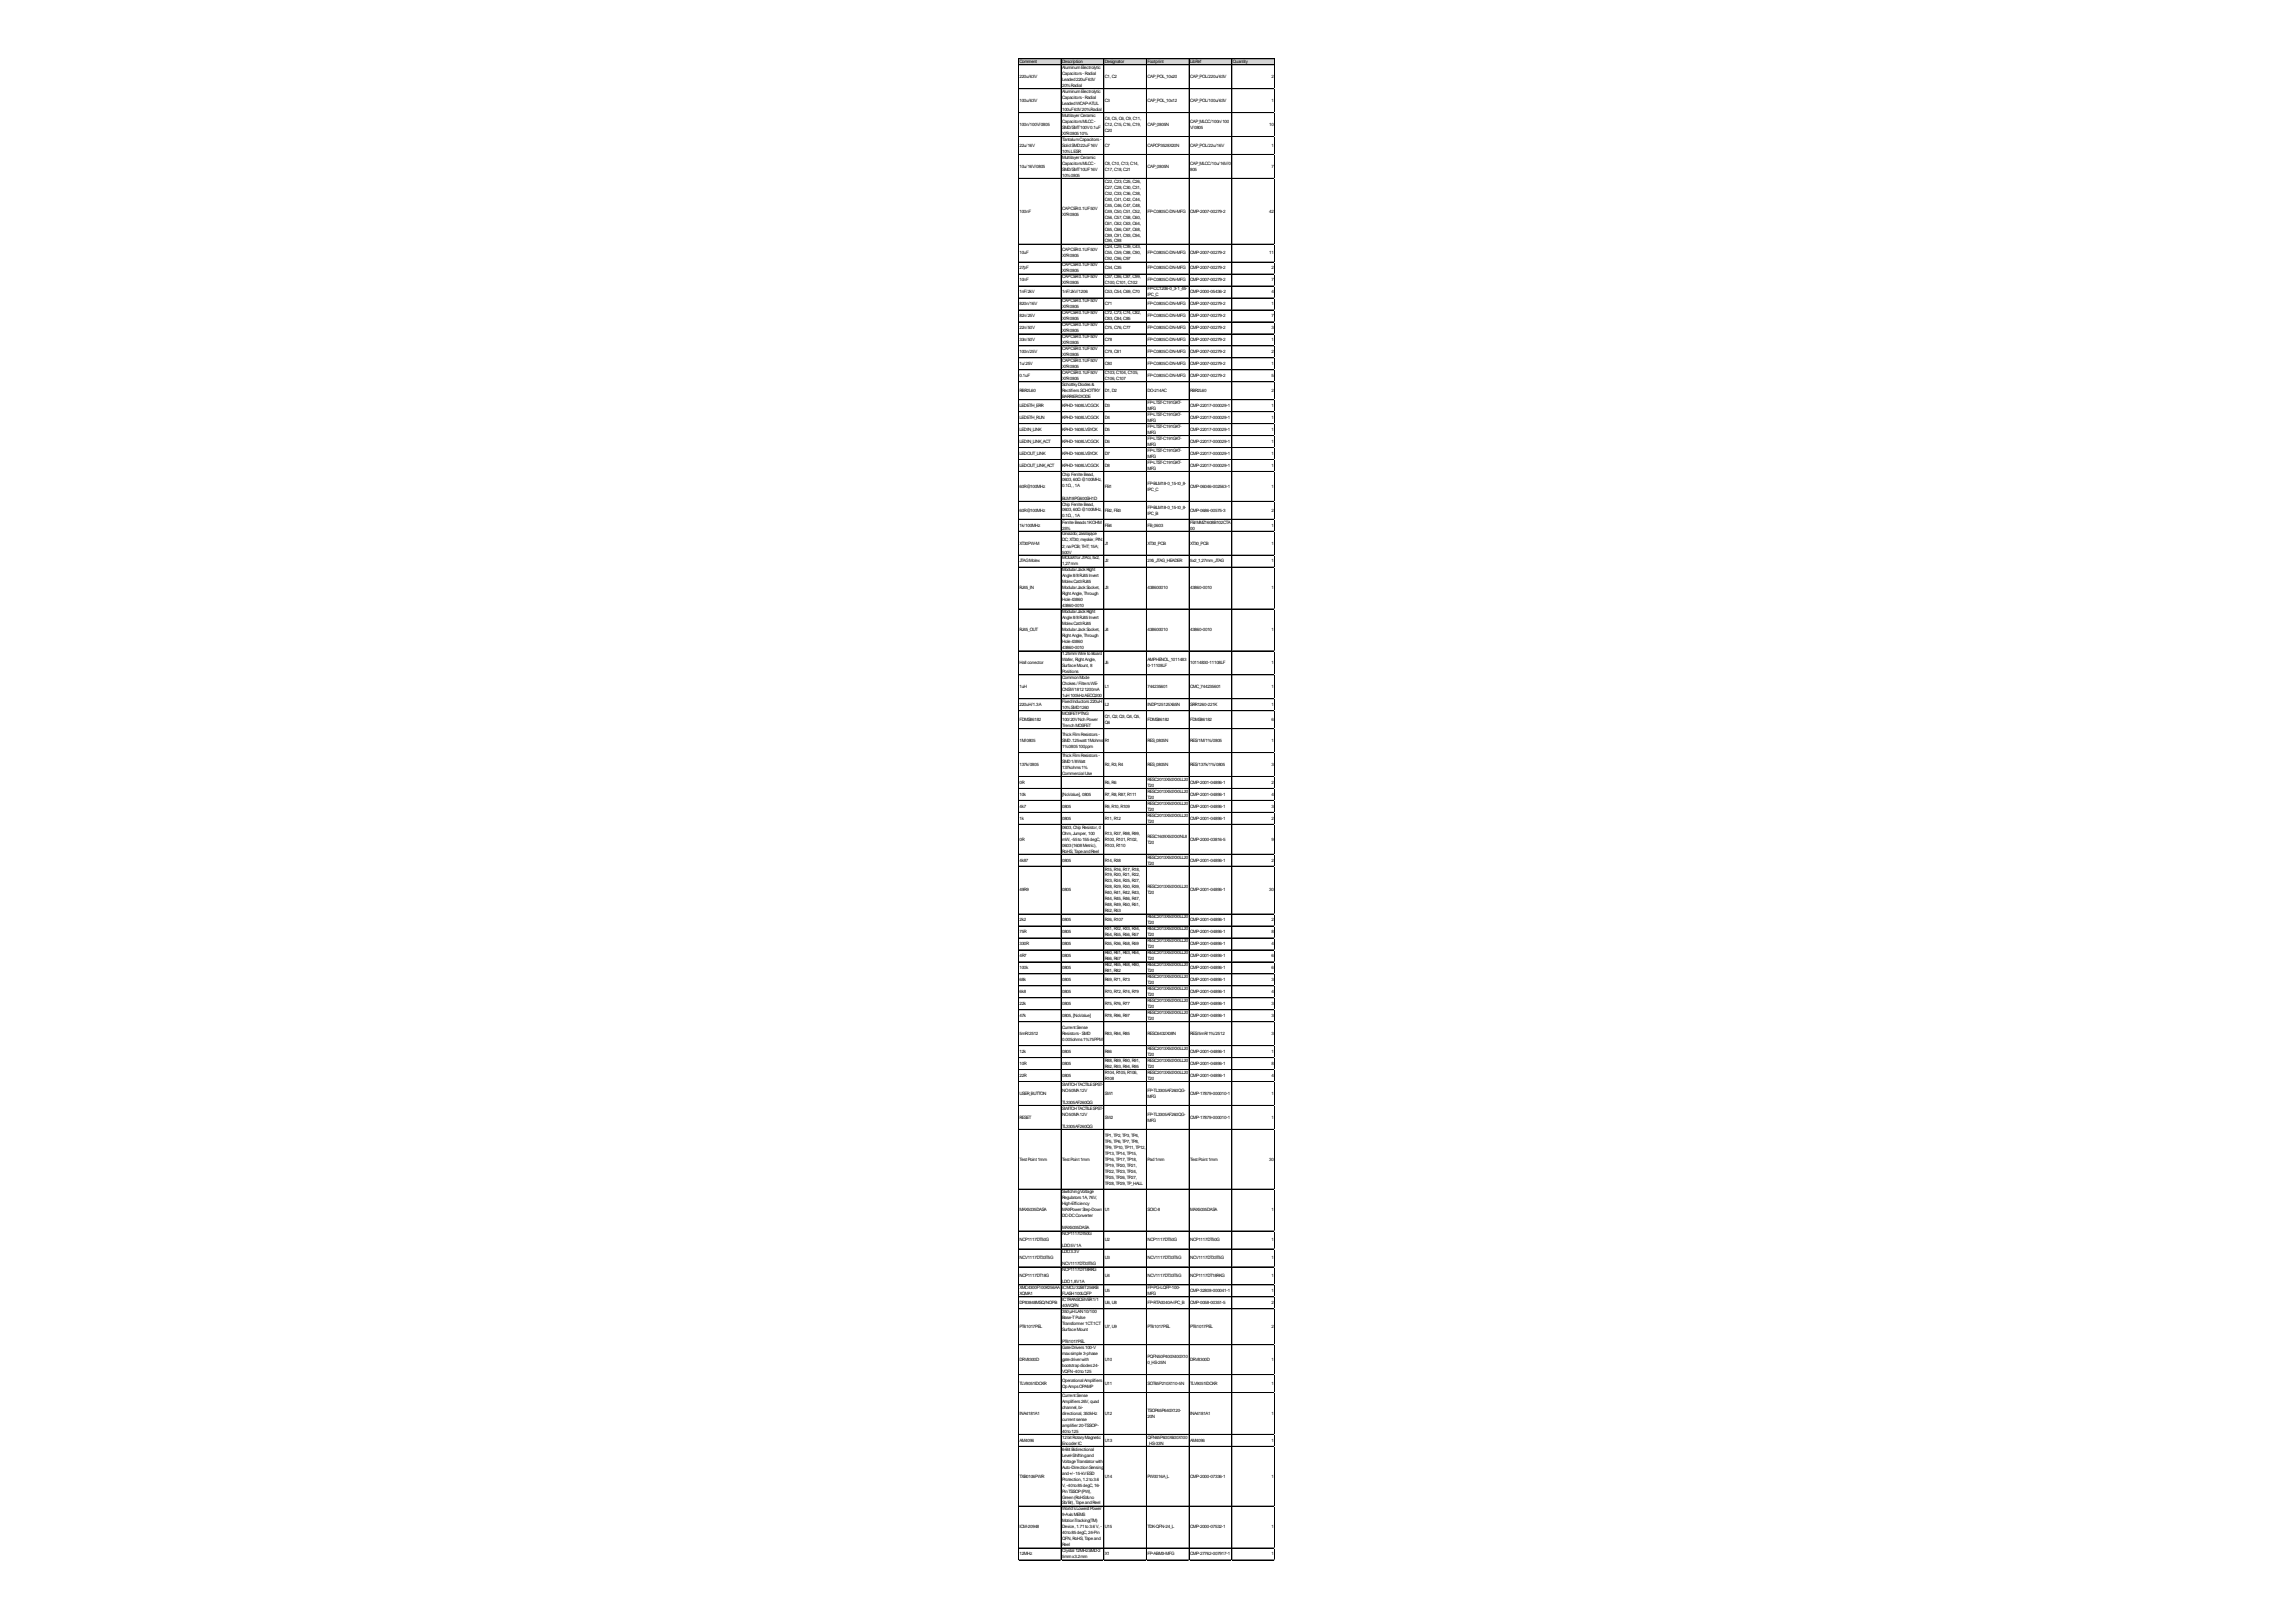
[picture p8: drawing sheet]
<svg xmlns="http://www.w3.org/2000/svg" width="297mm" height="210mm" viewBox="0 0 297 210" stroke-linecap="round" stroke-linejoin="round" font-family="sans-serif">
<defs><g id="words">
<g font-size=".6">
<text x="131.9" y="8.2">Comment</text>
<text x="131.9" y="10.1">220u/63V</text>
<text x="137.4" y="8.2">Description</text>
<text x="137.4" y="8.9">AluminumElectrolytic</text>
<text x="137.4" y="9.7">Capacitors-Radial</text>
<text x="137.4" y="10.5">Leaded220uF63V</text>
<text x="137.4" y="11.3">20%Radial</text>
<text x="142.9" y="8.2">Designator</text>
<text x="142.9" y="10.1">C1,C2</text>
<text x="148.4" y="8.2">Footprint</text>
<text x="148.4" y="10.1">CAP_POL_10x20</text>
<text x="154" y="8.2">LibRef</text>
<text x="154" y="10.1">CAP_POL/220u/63V</text>
<text x="159.5" y="8.2">Quantity</text>
<text x="164.5" y="10.1">2</text>
<text x="131.9" y="13.2">100u/63V</text>
<text x="131.9" y="16.3">100n/100V/0805</text>
<text x="137.4" y="12">AluminumElectrolytic</text>
<text x="137.4" y="12.8">Capacitors-Radial</text>
<text x="137.4" y="13.6">LeadedWCAP-ATUL</text>
<text x="137.4" y="14.4">100uF63V20%Radial</text>
<text x="137.4" y="15.1">MultilayerCeramic</text>
<text x="137.4" y="15.9">CapacitorsMLCC-</text>
<text x="137.4" y="16.7">SMD/SMT100V0.1uF</text>
<text x="137.4" y="17.4">X7R080510%</text>
<text x="142.9" y="13.2">C3</text>
<text x="142.9" y="15.5">C4,C5,C6,C9,C11,</text>
<text x="142.9" y="16.3">C12,C15,C16,C19,</text>
<text x="142.9" y="17.1">C20</text>
<text x="148.4" y="13.2">CAP_POL_10x12</text>
<text x="148.4" y="16.3">CAP_0805N</text>
<text x="154" y="13.2">CAP_POL/100u/63V</text>
<text x="154" y="15.9">CAP_MLCC/100n/100</text>
<text x="154" y="16.7">V/0805</text>
<text x="164.2" y="16.3">10</text>
<text x="164.5" y="13.2">1</text>
<text x="131.9" y="19">22u/16V</text>
<text x="131.9" y="21.7">10u/16V/0805</text>
<text x="137.4" y="18.2">TantalumCapacitors-</text>
<text x="137.4" y="19">SolidSMD22uF16V</text>
<text x="137.4" y="19.8">10%LESR</text>
<text x="137.4" y="20.5">MultilayerCeramic</text>
<text x="137.4" y="21.3">CapacitorsMLCC-</text>
<text x="137.4" y="22.1">SMD/SMT10UF16V</text>
<text x="137.4" y="22.9">10%0805</text>
<text x="142.9" y="19">C7</text>
<text x="142.9" y="21.3">C8,C10,C13,C14,</text>
<text x="142.9" y="22.1">C17,C18,C21</text>
<text x="142.9" y="23.6">C22,C23,C25,C26,</text>
<text x="148.4" y="19">CAPCP3528X20N</text>
<text x="148.4" y="21.7">CAP_0805N</text>
<text x="154" y="19">CAP_POL/22u/16V</text>
<text x="154" y="21.3">CAP_MLCC/10u/16V/0</text>
<text x="154" y="22.1">805</text>
<text x="164.5" y="19">1</text>
<text x="164.5" y="21.7">7</text>
<text x="131.9" y="27.5">100nF</text>
<text x="137.4" y="27.1">CAPCER0.1UF50V</text>
<text x="137.4" y="27.9">X7R0805</text>
<text x="142.9" y="24.4">C27,C28,C30,C31,</text>
<text x="142.9" y="25.2">C32,C33,C36,C38,</text>
<text x="142.9" y="26">C40,C41,C42,C44,</text>
<text x="142.9" y="26.7">C45,C46,C47,C48,</text>
<text x="142.9" y="27.5">C49,C50,C51,C52,</text>
<text x="142.9" y="28.3">C56,C57,C58,C60,</text>
<text x="142.9" y="29.1">C61,C62,C63,C64,</text>
<text x="142.9" y="29.8">C65,C66,C67,C68,</text>
<text x="148.4" y="27.5">FP-C0805C-DN-MFG</text>
<text x="154" y="27.5">CMP-2007-00279-2</text>
<text x="164.2" y="27.5">42</text>
<text x="131.9" y="32.9">10uF</text>
<text x="131.9" y="34.9">27pF</text>
<text x="137.4" y="32.5">CAPCER0.1UF50V</text>
<text x="137.4" y="33.3">X7R0805</text>
<text x="137.4" y="34.5">CAPCER0.1UF50V</text>
<text x="137.4" y="35.3">X7R0805</text>
<text x="142.9" y="30.6">C89,C91,C93,C94,</text>
<text x="142.9" y="31.4">C95,C98</text>
<text x="142.9" y="32.2">C24,C29,C39,C43,</text>
<text x="142.9" y="32.9">C55,C59,C88,C90,</text>
<text x="142.9" y="33.7">C92,C96,C97</text>
<text x="142.9" y="34.9">C34,C35</text>
<text x="148.4" y="32.9">FP-C0805C-DN-MFG</text>
<text x="148.4" y="34.9">FP-C0805C-DN-MFG</text>
<text x="154" y="32.9">CMP-2007-00279-2</text>
<text x="154" y="34.9">CMP-2007-00279-2</text>
<text x="164.2" y="32.9">11</text>
<text x="164.5" y="34.9">2</text>
<text x="131.9" y="36.4">10nF</text>
<text x="131.9" y="38">1nF/2kV</text>
<text x="131.9" y="39.5">820n/16V</text>
<text x="131.9" y="41.1">82n/25V</text>
<text x="137.4" y="36">CAPCER0.1UF50V</text>
<text x="137.4" y="36.8">X7R0805</text>
<text x="137.4" y="38">1nF/2kV/1206</text>
<text x="137.4" y="39.1">CAPCER0.1UF50V</text>
<text x="137.4" y="39.9">X7R0805</text>
<text x="137.4" y="40.7">CAPCER0.1UF50V</text>
<text x="137.4" y="41.4">X7R0805</text>
<text x="142.9" y="36">C37,C86,C87,C99,</text>
<text x="142.9" y="36.8">C100,C101,C102</text>
<text x="142.9" y="38">C53,C54,C69,C70</text>
<text x="142.9" y="39.5">C71</text>
<text x="142.9" y="40.7">C72,C73,C74,C82,</text>
<text x="142.9" y="41.4">C83,C84,C85</text>
<text x="148.4" y="36.4">FP-C0805C-DN-MFG</text>
<text x="148.4" y="37.6">FP-CC1206-0_3-1_45-</text>
<text x="148.4" y="38.3">IPC_C</text>
<text x="148.4" y="39.5">FP-C0805C-DN-MFG</text>
<text x="148.4" y="41.1">FP-C0805C-DN-MFG</text>
<text x="154" y="36.4">CMP-2007-00279-2</text>
<text x="154" y="38">CMP-2000-05436-2</text>
<text x="154" y="39.5">CMP-2007-00279-2</text>
<text x="154" y="41.1">CMP-2007-00279-2</text>
<text x="164.5" y="36.4">7</text>
<text x="164.5" y="38">4</text>
<text x="164.5" y="39.5">1</text>
<text x="164.5" y="41.1">7</text>
<text x="131.9" y="42.6">22n/50V</text>
<text x="131.9" y="44.2">33n/50V</text>
<text x="131.9" y="45.7">100n/25V</text>
<text x="131.9" y="47.2">1u/25V</text>
<text x="137.4" y="42.2">CAPCER0.1UF50V</text>
<text x="137.4" y="43">X7R0805</text>
<text x="137.4" y="43.8">CAPCER0.1UF50V</text>
<text x="137.4" y="44.5">X7R0805</text>
<text x="137.4" y="45.3">CAPCER0.1UF50V</text>
<text x="137.4" y="46.1">X7R0805</text>
<text x="137.4" y="46.9">CAPCER0.1UF50V</text>
<text x="137.4" y="47.6">X7R0805</text>
<text x="142.9" y="42.6">C75,C76,C77</text>
<text x="142.9" y="44.2">C78</text>
<text x="142.9" y="45.7">C79,C81</text>
<text x="142.9" y="47.2">C80</text>
<text x="148.4" y="42.6">FP-C0805C-DN-MFG</text>
<text x="148.4" y="44.2">FP-C0805C-DN-MFG</text>
<text x="148.4" y="45.7">FP-C0805C-DN-MFG</text>
<text x="148.4" y="47.2">FP-C0805C-DN-MFG</text>
<text x="154" y="42.6">CMP-2007-00279-2</text>
<text x="154" y="44.2">CMP-2007-00279-2</text>
<text x="154" y="45.7">CMP-2007-00279-2</text>
<text x="154" y="47.2">CMP-2007-00279-2</text>
<text x="164.5" y="42.6">3</text>
<text x="164.5" y="44.2">1</text>
<text x="164.5" y="45.7">2</text>
<text x="164.5" y="47.2">1</text>
<text x="131.9" y="48.8">0.1uF</text>
<text x="131.9" y="50.7">RBR2L60</text>
<text x="131.9" y="52.7">LEDETH_ERR</text>
<text x="137.4" y="48.4">CAPCER0.1UF50V</text>
<text x="137.4" y="49.2">X7R0805</text>
<text x="137.4" y="50">SchottkyDiodes&amp;</text>
<text x="137.4" y="50.7">RectifiersSCHOTTKY</text>
<text x="137.4" y="51.5">BARRIERDIODE</text>
<text x="137.4" y="52.7">KPHD-1608LVCGCK</text>
<text x="142.9" y="48.4">C103,C104,C105,</text>
<text x="142.9" y="49.2">C106,C107</text>
<text x="142.9" y="50.7">D1,D2</text>
<text x="142.9" y="52.7">D3</text>
<text x="148.4" y="48.8">FP-C0805C-DN-MFG</text>
<text x="148.4" y="50.7">DO-214AC</text>
<text x="148.4" y="52.3">FP-LTST-C191GKT-</text>
<text x="148.4" y="53.1">MFG</text>
<text x="148.4" y="53.8">FP-LTST-C191GKT-</text>
<text x="154" y="48.8">CMP-2007-00279-2</text>
<text x="154" y="50.7">RBR2L60</text>
<text x="154" y="52.7">CMP-22017-000029-1</text>
<text x="164.5" y="48.8">5</text>
<text x="164.5" y="50.7">2</text>
<text x="164.5" y="52.7">1</text>
<text x="131.9" y="54.2">LEDETH_RUN</text>
<text x="131.9" y="55.8">LEDIN_LINK</text>
<text x="131.9" y="57.3">LEDIN_LINK_ACT</text>
<text x="131.9" y="58.9">LEDOUT_LINK</text>
<text x="137.4" y="54.2">KPHD-1608LVCGCK</text>
<text x="137.4" y="55.8">KPHD-1608LVSYCK</text>
<text x="137.4" y="57.3">KPHD-1608LVCGCK</text>
<text x="137.4" y="58.9">KPHD-1608LVSYCK</text>
<text x="142.9" y="54.2">D4</text>
<text x="142.9" y="55.8">D5</text>
<text x="142.9" y="57.3">D6</text>
<text x="142.9" y="58.9">D7</text>
<text x="148.4" y="54.6">MFG</text>
<text x="148.4" y="55.4">FP-LTST-C191GKT-</text>
<text x="148.4" y="56.1">MFG</text>
<text x="148.4" y="56.9">FP-LTST-C191GKT-</text>
<text x="148.4" y="57.7">MFG</text>
<text x="148.4" y="58.5">FP-LTST-C191GKT-</text>
<text x="148.4" y="59.2">MFG</text>
<text x="154" y="54.2">CMP-22017-000029-1</text>
<text x="154" y="55.8">CMP-22017-000029-1</text>
<text x="154" y="57.3">CMP-22017-000029-1</text>
<text x="154" y="58.9">CMP-22017-000029-1</text>
<text x="164.5" y="54.2">1</text>
<text x="164.5" y="55.8">1</text>
<text x="164.5" y="57.3">1</text>
<text x="164.5" y="58.9">1</text>
<text x="131.9" y="60.4">LEDOUT_LINK_ACT</text>
<text x="131.9" y="63.1">60R@100MHz</text>
<text x="137.4" y="60.4">KPHD-1608LVCGCK</text>
<text x="137.4" y="61.6">ChipFerriteBead,</text>
<text x="137.4" y="62.3">0603,60Ω@100MHz,</text>
<text x="137.4" y="63.1">0.1Ω,,1A</text>
<text x="137.4" y="64.7">BLM18PG600SH1D</text>
<text x="137.4" y="65.4">ChipFerriteBead,</text>
<text x="142.9" y="60.4">D8</text>
<text x="142.9" y="63.1">FB1</text>
<text x="148.4" y="60">FP-LTST-C191GKT-</text>
<text x="148.4" y="60.8">MFG</text>
<text x="148.4" y="62.7">FP-BLM18-0_15-t0_8-</text>
<text x="148.4" y="63.5">IPC_C</text>
<text x="148.4" y="65.8">FP-BLM18-0_15-t0_8-</text>
<text x="154" y="60.4">CMP-22017-000029-1</text>
<text x="154" y="63.1">CMP-06046-002563-1</text>
<text x="164.5" y="60.4">1</text>
<text x="164.5" y="63.1">1</text>
<text x="131.9" y="66.2">60R@100MHz</text>
<text x="131.9" y="68.1">1k/100MHz</text>
<text x="131.9" y="70.5">XT30PW-M</text>
<text x="137.4" y="66.2">0603,60Ω@100MHz,</text>
<text x="137.4" y="67">0.1Ω,,1A</text>
<text x="137.4" y="67.8">FerriteBeads1KOHM</text>
<text x="137.4" y="68.5">25%</text>
<text x="137.4" y="69.3">Gniazdo;zasilające</text>
<text x="137.4" y="70">DC;XT30;męskie;PIN:</text>
<text x="137.4" y="70.9">2;naPCB;THT;15A;</text>
<text x="137.4" y="71.6">500V</text>
<text x="142.9" y="66.2">FB2,FB3</text>
<text x="142.9" y="68.1">FB4</text>
<text x="142.9" y="70.5">J1</text>
<text x="148.4" y="66.6">IPC_B</text>
<text x="148.4" y="68.1">FB_0603</text>
<text x="148.4" y="70.5">XT30_PCB</text>
<text x="154" y="66.2">CMP-0686-00575-3</text>
<text x="154" y="67.8">FB/MMZ1608B102CTA</text>
<text x="154" y="68.5">00</text>
<text x="154" y="70.5">XT30_PCB</text>
<text x="164.5" y="66.2">2</text>
<text x="164.5" y="68.1">1</text>
<text x="164.5" y="70.5">1</text>
<text x="131.9" y="72.8">JTAGMolex</text>
<text x="131.9" y="76.3">RJ45_IN</text>
<text x="137.4" y="72.4">MOLEXforJTAG,5x2,</text>
<text x="137.4" y="73.2">1,27mm</text>
<text x="137.4" y="74">ModularJackRight</text>
<text x="137.4" y="74.7">Angle8/8RJ45Invert</text>
<text x="137.4" y="75.5">MolexCat3RJ45</text>
<text x="137.4" y="76.3">ModularJackSocket,</text>
<text x="137.4" y="77">RightAngle,Through</text>
<text x="137.4" y="77.8">Hole43860</text>
<text x="142.9" y="72.8">J2</text>
<text x="142.9" y="76.3">J3</text>
<text x="148.4" y="72.8">2X5_JTAG_HEADER</text>
<text x="148.4" y="76.3">438600010</text>
<text x="154" y="72.8">5x2_1,27mm_JTAG</text>
<text x="154" y="76.3">43860-0010</text>
<text x="164.5" y="72.8">1</text>
<text x="164.5" y="76.3">1</text>
<text x="131.9" y="81.7">RJ45_OUT</text>
<text x="137.4" y="78.6">43860-0010</text>
<text x="137.4" y="79.4">ModularJackRight</text>
<text x="137.4" y="80.1">Angle8/8RJ45Invert</text>
<text x="137.4" y="80.9">MolexCat3RJ45</text>
<text x="137.4" y="81.7">ModularJackSocket,</text>
<text x="137.4" y="82.5">RightAngle,Through</text>
<text x="137.4" y="83.2">Hole43860</text>
<text x="142.9" y="81.7">J4</text>
<text x="148.4" y="81.7">438600010</text>
<text x="154" y="81.7">43860-0010</text>
<text x="164.5" y="81.7">1</text>
<text x="131.9" y="85.9">Hall conector</text>
<text x="131.9" y="89">1uH</text>
<text x="137.4" y="84">43860-0010</text>
<text x="137.4" y="84.8">1.25mmWiretoBoard</text>
<text x="137.4" y="85.6">Wafer, RightAngle,</text>
<text x="137.4" y="86.3">SurfaceMount, 8</text>
<text x="137.4" y="87.1">Positions</text>
<text x="137.4" y="87.9">CommonMode</text>
<text x="137.4" y="88.7">Chokes/ FiltersWE-</text>
<text x="137.4" y="89.4">CNSW18121200mA</text>
<text x="142.9" y="85.9">J5</text>
<text x="142.9" y="89">L1</text>
<text x="148.4" y="85.6">AMPHENOL_1011483</text>
<text x="148.4" y="86.3">0-11108LF</text>
<text x="148.4" y="89">744235601</text>
<text x="154" y="85.9">10114830-11108LF</text>
<text x="154" y="89">CMC_744235601</text>
<text x="164.5" y="85.9">1</text>
<text x="164.5" y="89">1</text>
<text x="131.9" y="91.4">220uH/1.3A</text>
<text x="131.9" y="93.3">FDMS86182</text>
<text x="137.4" y="90.2">1uH100kHzAECQ200</text>
<text x="137.4" y="91">FixedInductors220uH</text>
<text x="137.4" y="91.8">10%SMD1260</text>
<text x="137.4" y="92.5">MOSFETPTNG</text>
<text x="137.4" y="93.3">100/20VNchPower</text>
<text x="137.4" y="94.1">TrenchMOSFET</text>
<text x="137.4" y="95.2">ThickFilmResistors-</text>
<text x="142.9" y="91.4">L2</text>
<text x="142.9" y="92.9">Q1,Q2,Q3,Q4,Q5,</text>
<text x="142.9" y="93.7">Q6</text>
<text x="148.4" y="91.4">INDP125125X65N</text>
<text x="148.4" y="93.3">FDMS86182</text>
<text x="154" y="91.4">SRR1260-221K</text>
<text x="154" y="93.3">FDMS86182</text>
<text x="164.5" y="91.4">1</text>
<text x="164.5" y="93.3">6</text>
<text x="131.9" y="96">1M/0805</text>
<text x="131.9" y="99.1">137k/0805</text>
<text x="131.9" y="101.4">0R</text>
<text x="137.4" y="96">SMD.125watt 1Mohms</text>
<text x="137.4" y="96.8">1%0805100ppm</text>
<text x="137.4" y="97.9">ThickFilmResistors-</text>
<text x="137.4" y="98.7">SMD1/8Watt</text>
<text x="137.4" y="99.5">137kohms1%</text>
<text x="137.4" y="100.3">CommercialUse</text>
<text x="142.9" y="96">R1</text>
<text x="142.9" y="99.1">R2,R3,R4</text>
<text x="142.9" y="101.4">R5,R6</text>
<text x="148.4" y="96">RES_0805N</text>
<text x="148.4" y="99.1">RES_0805N</text>
<text x="148.4" y="101">RESC2013X50X30LL20</text>
<text x="148.4" y="101.8">T20</text>
<text x="154" y="96">RES/1M/1%/0805</text>
<text x="154" y="99.1">RES/137k/1%/0805</text>
<text x="154" y="101.4">CMP-2001-04896-1</text>
<text x="164.5" y="96">1</text>
<text x="164.5" y="99.1">3</text>
<text x="164.5" y="101.4">2</text>
<text x="131.9" y="103">10k</text>
<text x="131.9" y="104.5">4k7</text>
<text x="131.9" y="106.1">1k</text>
<text x="137.4" y="103">[NoValue], 0805</text>
<text x="137.4" y="104.5">0805</text>
<text x="137.4" y="106.1">0805</text>
<text x="137.4" y="107.2">0603,ChipResistor, 0</text>
<text x="142.9" y="103">R7,R8,R87,R111</text>
<text x="142.9" y="104.5">R9,R10,R109</text>
<text x="142.9" y="106.1">R11,R12</text>
<text x="148.4" y="102.6">RESC2013X50X30LL20</text>
<text x="148.4" y="103.4">T20</text>
<text x="148.4" y="104.1">RESC2013X50X30LL20</text>
<text x="148.4" y="104.9">T20</text>
<text x="148.4" y="105.7">RESC2013X50X30LL20</text>
<text x="148.4" y="106.5">T20</text>
<text x="154" y="103">CMP-2001-04896-1</text>
<text x="154" y="104.5">CMP-2001-04896-1</text>
<text x="154" y="106.1">CMP-2001-04896-1</text>
<text x="164.5" y="103">4</text>
<text x="164.5" y="104.5">3</text>
<text x="164.5" y="106.1">2</text>
<text x="131.9" y="108.8">0R</text>
<text x="131.9" y="111.5">4k87</text>
<text x="137.4" y="108">Ohm,Jumper, 100</text>
<text x="137.4" y="108.8">mW,-55to155degC,</text>
<text x="137.4" y="109.6">0603(1608Metric),</text>
<text x="137.4" y="110.3">RoHS,TapeandReel</text>
<text x="137.4" y="111.5">0805</text>
<text x="142.9" y="108">R13,R37,R98,R99,</text>
<text x="142.9" y="108.8">R100,R101,R102,</text>
<text x="142.9" y="109.6">R103,R110</text>
<text x="142.9" y="111.5">R14,R38</text>
<text x="142.9" y="112.7">R15,R16,R17,R18,</text>
<text x="142.9" y="113.4">R19,R20,R21,R22,</text>
<text x="148.4" y="108.4">RESC1609X50X30NL8</text>
<text x="148.4" y="109.2">T20</text>
<text x="148.4" y="111.1">RESC2013X50X30LL20</text>
<text x="148.4" y="111.9">T20</text>
<text x="154" y="108.8">CMP-2000-03816-5</text>
<text x="154" y="111.5">CMP-2001-04896-1</text>
<text x="164.5" y="108.8">9</text>
<text x="164.5" y="111.5">2</text>
<text x="131.9" y="115.4">49R9</text>
<text x="131.9" y="119.2">2k2</text>
<text x="137.4" y="115.4">0805</text>
<text x="137.4" y="119.2">0805</text>
<text x="142.9" y="114.2">R23,R24,R25,R27,</text>
<text x="142.9" y="115">R28,R29,R30,R39,</text>
<text x="142.9" y="115.7">R40,R41,R42,R43,</text>
<text x="142.9" y="116.5">R44,R45,R46,R47,</text>
<text x="142.9" y="117.3">R48,R49,R50,R51,</text>
<text x="142.9" y="118.1">R52,R53</text>
<text x="142.9" y="119.2">R26,R107</text>
<text x="148.4" y="115">RESC2013X50X30LL20</text>
<text x="148.4" y="115.7">T20</text>
<text x="148.4" y="118.8">RESC2013X50X30LL20</text>
<text x="148.4" y="119.6">T20</text>
<text x="154" y="115.4">CMP-2001-04896-1</text>
<text x="154" y="119.2">CMP-2001-04896-1</text>
<text x="164.2" y="115.4">30</text>
<text x="164.5" y="119.2">2</text>
<text x="131.9" y="120.8">75R</text>
<text x="131.9" y="122.3">330R</text>
<text x="131.9" y="123.9">4R7</text>
<text x="131.9" y="125.4">100k</text>
<text x="137.4" y="120.8">0805</text>
<text x="137.4" y="122.3">0805</text>
<text x="137.4" y="123.9">0805</text>
<text x="137.4" y="125.4">0805</text>
<text x="142.9" y="120.4">R31,R32,R33,R34,</text>
<text x="142.9" y="121.2">R54,R55,R56,R57</text>
<text x="142.9" y="122.3">R35,R36,R58,R59</text>
<text x="142.9" y="123.5">R60,R61,R63,R64,</text>
<text x="142.9" y="124.3">R66,R67</text>
<text x="142.9" y="125">R62,R65,R68,R80,</text>
<text x="142.9" y="125.8">R81,R82</text>
<text x="148.4" y="120.4">RESC2013X50X30LL20</text>
<text x="148.4" y="121.2">T20</text>
<text x="148.4" y="121.9">RESC2013X50X30LL20</text>
<text x="148.4" y="122.7">T20</text>
<text x="148.4" y="123.5">RESC2013X50X30LL20</text>
<text x="148.4" y="124.3">T20</text>
<text x="148.4" y="125">RESC2013X50X30LL20</text>
<text x="148.4" y="125.8">T20</text>
<text x="154" y="120.8">CMP-2001-04896-1</text>
<text x="154" y="122.3">CMP-2001-04896-1</text>
<text x="154" y="123.9">CMP-2001-04896-1</text>
<text x="154" y="125.4">CMP-2001-04896-1</text>
<text x="164.5" y="120.8">8</text>
<text x="164.5" y="122.3">4</text>
<text x="164.5" y="123.9">6</text>
<text x="164.5" y="125.4">6</text>
<text x="131.9" y="127">68k</text>
<text x="131.9" y="128.5">6k8</text>
<text x="131.9" y="130.1">22k</text>
<text x="131.9" y="131.6">47k</text>
<text x="137.4" y="127">0805</text>
<text x="137.4" y="128.5">0805</text>
<text x="137.4" y="130.1">0805</text>
<text x="137.4" y="131.6">0805,[NoValue]</text>
<text x="142.9" y="127">R69,R71,R73</text>
<text x="142.9" y="128.5">R70,R72,R74,R79</text>
<text x="142.9" y="130.1">R75,R76,R77</text>
<text x="142.9" y="131.6">R78,R96,R97</text>
<text x="148.4" y="126.6">RESC2013X50X30LL20</text>
<text x="148.4" y="127.4">T20</text>
<text x="148.4" y="128.1">RESC2013X50X30LL20</text>
<text x="148.4" y="128.9">T20</text>
<text x="148.4" y="129.7">RESC2013X50X30LL20</text>
<text x="148.4" y="130.5">T20</text>
<text x="148.4" y="131.2">RESC2013X50X30LL20</text>
<text x="154" y="127">CMP-2001-04896-1</text>
<text x="154" y="128.5">CMP-2001-04896-1</text>
<text x="154" y="130.1">CMP-2001-04896-1</text>
<text x="154" y="131.6">CMP-2001-04896-1</text>
<text x="164.5" y="127">3</text>
<text x="164.5" y="128.5">4</text>
<text x="164.5" y="130.1">3</text>
<text x="164.5" y="131.6">3</text>
<text x="131.9" y="133.9">5mR/2512</text>
<text x="131.9" y="136.3">12k</text>
<text x="131.9" y="137.8">10R</text>
<text x="137.4" y="133.2">CurrentSense</text>
<text x="137.4" y="133.9">Resistors-SMD</text>
<text x="137.4" y="134.7">0.005ohms1%75PPM</text>
<text x="137.4" y="136.3">0805</text>
<text x="137.4" y="137.8">0805</text>
<text x="142.9" y="133.9">R83,R84,R85</text>
<text x="142.9" y="136.3">R86</text>
<text x="142.9" y="137.4">R88,R89,R90,R91,</text>
<text x="148.4" y="132">T20</text>
<text x="148.4" y="133.9">RESC6432X08N</text>
<text x="148.4" y="135.9">RESC2013X50X30LL20</text>
<text x="148.4" y="136.6">T20</text>
<text x="148.4" y="137.4">RESC2013X50X30LL20</text>
<text x="154" y="133.9">RES/5mR/1%/2512</text>
<text x="154" y="136.3">CMP-2001-04896-1</text>
<text x="154" y="137.8">CMP-2001-04896-1</text>
<text x="164.5" y="133.9">3</text>
<text x="164.5" y="136.3">1</text>
<text x="164.5" y="137.8">8</text>
<text x="131.9" y="139.4">22R</text>
<text x="131.9" y="141.7">USER_BUTTON</text>
<text x="137.4" y="139.4">0805</text>
<text x="137.4" y="140.5">SWITCHTACTILESPST-</text>
<text x="137.4" y="141.3">NO50MA12V</text>
<text x="137.4" y="142.8">TL3305AF260QG</text>
<text x="137.4" y="143.6">SWITCHTACTILESPST-</text>
<text x="142.9" y="138.2">R92,R93,R94,R95</text>
<text x="142.9" y="139">R104,R105,R106,</text>
<text x="142.9" y="139.7">R108</text>
<text x="142.9" y="141.7">SW1</text>
<text x="148.4" y="138.2">T20</text>
<text x="148.4" y="139">RESC2013X50X30LL20</text>
<text x="148.4" y="139.7">T20</text>
<text x="148.4" y="141.3">FP-TL3305AF260QG-</text>
<text x="148.4" y="142.1">MFG</text>
<text x="154" y="139.4">CMP-2001-04896-1</text>
<text x="154" y="141.7">CMP-17879-000010-1</text>
<text x="164.5" y="139.4">4</text>
<text x="164.5" y="141.7">1</text>
<text x="131.9" y="144.8">RESET</text>
<text x="137.4" y="144.4">NO50MA12V</text>
<text x="137.4" y="145.9">TL3305AF260QG</text>
<text x="142.9" y="144.8">SW2</text>
<text x="142.9" y="147.1">TP1,TP2,TP3,TP4,</text>
<text x="142.9" y="147.9">TP5,TP6,TP7,TP8,</text>
<text x="142.9" y="148.6">TP9,TP10,TP11,TP12,</text>
<text x="142.9" y="149.4">TP13,TP14,TP15,</text>
<text x="148.4" y="144.4">FP-TL3305AF260QG-</text>
<text x="148.4" y="145.2">MFG</text>
<text x="154" y="144.8">CMP-17879-000010-1</text>
<text x="164.5" y="144.8">1</text>
<text x="131.9" y="150.2">TestPoint1mm</text>
<text x="137.4" y="150.2">TestPoint1mm</text>
<text x="137.4" y="154.4">SwitchingVoltage</text>
<text x="137.4" y="155.2">Regulators1A,76V,</text>
<text x="137.4" y="156">High-Efficiency</text>
<text x="142.9" y="150.2">TP16,TP17,TP18,</text>
<text x="142.9" y="151">TP19,TP20,TP21,</text>
<text x="142.9" y="151.7">TP22,TP23,TP24,</text>
<text x="142.9" y="152.5">TP25,TP26,TP27,</text>
<text x="142.9" y="153.3">TP28,TP29,TP_HALL</text>
<text x="148.4" y="150.2">Pad1mm</text>
<text x="154" y="150.2">TestPoint1mm</text>
<text x="164.2" y="150.2">30</text>
<text x="131.9" y="156.8">MAX5035DASA</text>
<text x="131.9" y="160.6">NCP1117DT50G</text>
<text x="137.4" y="156.8">MAXPowerStep-Down</text>
<text x="137.4" y="157.5">DC-DCConverter</text>
<text x="137.4" y="159.1">MAX5035DASA</text>
<text x="137.4" y="159.9">NCP1117DT50G</text>
<text x="137.4" y="161.4">LDO5V1A</text>
<text x="142.9" y="156.8">U1</text>
<text x="142.9" y="160.6">U2</text>
<text x="148.4" y="156.8">SOIC-8</text>
<text x="148.4" y="160.6">NCP1117DT50G</text>
<text x="154" y="156.8">MAX5035DASA</text>
<text x="154" y="160.6">NCP1117DT50G</text>
<text x="164.5" y="156.8">1</text>
<text x="164.5" y="160.6">1</text>
<text x="131.9" y="163">NCV1117DT33T5G</text>
<text x="131.9" y="165.3">NCP1117DT18G</text>
<text x="131.9" y="166.8">XMC4300F100K256AA</text>
<text x="131.9" y="167.6">XQMA1</text>
<text x="137.4" y="162.2">LDO3.3V</text>
<text x="137.4" y="163.7">NCV1117DT33T5G</text>
<text x="137.4" y="164.5">NCP1117DT18RKG</text>
<text x="137.4" y="166.1">LDO1,8V1A</text>
<text x="137.4" y="166.8">ICMCU32BIT256KB</text>
<text x="137.4" y="167.6">FLASH100LQFP</text>
<text x="142.9" y="163">U3</text>
<text x="142.9" y="165.3">U4</text>
<text x="142.9" y="167.2">U5</text>
<text x="148.4" y="163">NCV1117DT33T5G</text>
<text x="148.4" y="165.3">NCV1117DT33T5G</text>
<text x="148.4" y="166.8">FP-PG-LQFP-100-</text>
<text x="148.4" y="167.6">MFG</text>
<text x="154" y="163">NCV1117DT33T5G</text>
<text x="154" y="165.3">NCP1117DT18RKG</text>
<text x="154" y="167.2">CMP-32808-000041-1</text>
<text x="164.5" y="163">1</text>
<text x="164.5" y="165.3">1</text>
<text x="164.5" y="167.2">1</text>
<text x="131.9" y="168.8">DP83848MSQ/NOPB</text>
<text x="131.9" y="171.9">PT61017PEL</text>
<text x="137.4" y="168.4">ICTRANSCEIVER1/1</text>
<text x="137.4" y="169.2">40WQFN</text>
<text x="137.4" y="169.9">350µHLAN10/100</text>
<text x="137.4" y="170.7">Base-TPulse</text>
<text x="137.4" y="171.5">Transformer1CT:1CT</text>
<text x="137.4" y="172.2">SurfaceMount</text>
<text x="137.4" y="173.8">PT61017PEL</text>
<text x="142.9" y="168.8">U6,U8</text>
<text x="142.9" y="171.9">U7,U9</text>
<text x="148.4" y="168.8">FP-RTA0040A-IPC_B</text>
<text x="148.4" y="171.9">PT61017PEL</text>
<text x="154" y="168.8">CMP-0058-00351-5</text>
<text x="154" y="171.9">PT61017PEL</text>
<text x="164.5" y="168.8">2</text>
<text x="164.5" y="171.9">2</text>
<text x="131.9" y="176.1">DRV8300D</text>
<text x="131.9" y="179.2">TLV9051IDCKR</text>
<text x="137.4" y="174.6">GateDrivers100-V</text>
<text x="137.4" y="175.3">maxsimple3-phase</text>
<text x="137.4" y="176.1">gatedriverwith</text>
<text x="137.4" y="176.9">bootstrapdiodes24-</text>
<text x="137.4" y="177.7">VQFN-40to125</text>
<text x="137.4" y="178.8">OperationalAmplifiers-</text>
<text x="137.4" y="179.6">OpAmpsOPAMP</text>
<text x="142.9" y="176.1">U10</text>
<text x="142.9" y="179.2">U11</text>
<text x="148.4" y="175.7">PQFN50P400X400X10</text>
<text x="148.4" y="176.5">0_HS-25N</text>
<text x="148.4" y="179.2">SOT65P210X110-5N</text>
<text x="154" y="176.1">DRV8300D</text>
<text x="154" y="179.2">TLV9051IDCKR</text>
<text x="164.5" y="176.1">1</text>
<text x="164.5" y="179.2">1</text>
<text x="131.9" y="183.1">INA4181A1</text>
<text x="137.4" y="180.8">CurrentSense</text>
<text x="137.4" y="181.5">Amplifiers26V,quad</text>
<text x="137.4" y="182.3">channel, bi-</text>
<text x="137.4" y="183.1">directional, 350kHz</text>
<text x="137.4" y="183.9">currentsense</text>
<text x="137.4" y="184.6">amplifier20-TSSOP-</text>
<text x="137.4" y="185.4">40to125</text>
<text x="142.9" y="183.1">U12</text>
<text x="148.4" y="182.7">TSOP65P640X120-</text>
<text x="148.4" y="183.5">20N</text>
<text x="154" y="183.1">INA4181A1</text>
<text x="164.5" y="183.1">1</text>
<text x="131.9" y="186.6">AM4096</text>
<text x="131.9" y="191.2">TXB0106PWR</text>
<text x="137.4" y="186.2">12bit RotaryMagnetic</text>
<text x="137.4" y="187">EncoderIC</text>
<text x="137.4" y="187.7">6-Bit Bidirectional</text>
<text x="137.4" y="188.5">Level-Shiftingand</text>
<text x="137.4" y="189.3">VoltageTranslatorwith</text>
<text x="137.4" y="190.1">Auto-DirectionSensing</text>
<text x="137.4" y="190.8">and+/-15-kVESD</text>
<text x="137.4" y="191.6">Protection,1.2to3.6</text>
<text x="142.9" y="186.6">U13</text>
<text x="142.9" y="191.2">U14</text>
<text x="148.4" y="186.2">QFN65P600X600X100</text>
<text x="148.4" y="187">_HS-33N</text>
<text x="148.4" y="191.2">PW0016A_L</text>
<text x="154" y="186.6">AM4096</text>
<text x="154" y="191.2">CMP-2000-07336-1</text>
<text x="164.5" y="186.6">1</text>
<text x="164.5" y="191.2">1</text>
<text x="131.9" y="197.8">ICM-20948</text>
<text x="137.4" y="192.4">V,-40to85degC,16-</text>
<text x="137.4" y="193.1">PinTSSOP(PW),</text>
<text x="137.4" y="193.9">Green(RoHS&amp;no</text>
<text x="137.4" y="194.7">Sb/Br),TapeandReel</text>
<text x="137.4" y="195.4">World’sLowestPower</text>
<text x="137.4" y="196.2">9-AxisMEMS</text>
<text x="137.4" y="197">MotionTracking(TM)</text>
<text x="137.4" y="197.8">Device,1.71to3.6V,-</text>
<text x="142.9" y="197.8">U15</text>
<text x="148.4" y="197.8">TDK-QFN-24_L</text>
<text x="154" y="197.8">CMP-2000-07532-1</text>
<text x="164.5" y="197.8">1</text>
<text x="131.9" y="201.3">12MHz</text>
<text x="137.4" y="198.6">40to85degC,24-Pin</text>
<text x="137.4" y="199.3">QFN,RoHS,Tapeand</text>
<text x="137.4" y="200.1">Reel</text>
<text x="137.4" y="200.9">Crystal12MHzSMD-2</text>
<text x="137.4" y="201.7">5mmx3.2mm</text>
<text x="142.9" y="201.3">X1</text>
<text x="148.4" y="201.3">FP-ABM3-MFG</text>
<text x="154" y="201.3">CMP-27762-007917-1</text>
<text x="164.5" y="201.3">1</text>
</g>
</g></defs>
<path d="M131.8 7.6h33.2v.8h-33.2z" fill="#d3d3d3"/>
<g fill="none" stroke="#000" stroke-width=".13">
<path d="M131.8 7.6v194.3M131.8 7.6h33.1M131.8 7.6h33.1v194.3M131.8 8.4h33.1M131.8 11.5h33.1M131.8 14.6h33.1M131.8 17.7h33.1M131.8 20h33.1M137.3 7.6v194.3M142.8 7.6v194.3M148.3 7.6v194.3M153.8 7.6l.1 194.3"/>
<path d="M159.4 7.6v194.3M164.9 7.6v194.3M131.8 23.1h33.1M131.8 31.6h33.1M131.8 33.9h33.1M131.8 35.5h33.1M131.8 37h33.1M131.8 38.6h33.1M131.8 40.1h33.1M131.8 41.7h33.1M131.8 43.2h33.1M131.8 44.8h33.1"/>
<path d="M131.8 46.3h33.1M131.8 47.9h33.1M131.8 49.4h33.1M131.8 51.7h33.1M131.8 53.3h33.1M131.8 54.8h33.1M131.8 56.4h33.1M131.8 57.9h33.1M131.8 59.5h33.1M131.8 61h33.1M131.8 64.9h33.1M131.8 67.2h33.1"/>
<path d="M131.8 68.7h33.1M131.8 71.8h33.1M131.8 71.9h33.1M131.8 73.4h33.1M131.8 78.8h33.1M131.8 84.2h33.1M131.8 87.3h33.1M131.8 90.4h33.1M131.8 92h33.1M131.8 94.3h33.1M131.8 97.4h33.1M131.8 100.5h33.1"/>
<path d="M131.8 102h33.1M131.8 103.6h33.1M131.8 105.1h33.1M131.8 106.7h33.1M131.8 110.5h33.1M131.8 112.1h33.1M131.8 118.3h33.1M131.8 119.8h33.1M131.8 121.4h33.1M131.8 122.9h33.1M131.8 124.5h33.1M131.8 126h33.1"/>
<path d="M131.8 127.6h33.1M131.8 129.1h33.1M131.8 130.7h33.1M131.8 132.2h33.1M131.8 135.3h33.1M131.8 136.9h33.1M131.8 138.4h33.1M131.8 140h33.1M131.8 143.1h33.1M131.8 146.1h33.1M131.8 153.9h33.1M131.8 159.3h33.1"/>
<path d="M131.8 161.6h33.1M131.8 164h33.1M131.8 166.3h33.1M131.8 167.8h33.1M131.8 169.4h33.1M131.8 174h33.1M131.8 177.9h33.1M131.8 180.2h33.1M131.8 185.6h33.1M131.8 187.2h33.1M131.8 194.9h33.1M131.8 200.3h33.1"/>
<path d="M131.8 201.9h33.1"/>
</g>
<path d="M131.8 201.9h.1" fill="none" stroke="#e0e0e0" stroke-width=".13"/>
<path d="M137.3 201.9h.1" fill="none" stroke="#e0e0e0" stroke-width=".13"/>
<path d="M142.8 201.9h.1" fill="none" stroke="#e0e0e0" stroke-width=".13"/>
<path d="M148.3 201.9h.1" fill="none" stroke="#e0e0e0" stroke-width=".13"/>
<path d="M153.8 201.9h.1" fill="none" stroke="#e0e0e0" stroke-width=".13"/>
<path d="M159.4 201.9h.1" fill="none" stroke="#e0e0e0" stroke-width=".13"/>
<path d="M164.9 201.9h.1" fill="none" stroke="#e0e0e0" stroke-width=".13"/>
<path d="M164.9 11.5h.1" fill="none" stroke="#e0e0e0" stroke-width=".13"/>
<path d="M164.9 14.6h.1" fill="none" stroke="#e0e0e0" stroke-width=".13"/>
<path d="M164.9 17.7h.1" fill="none" stroke="#e0e0e0" stroke-width=".13"/>
<path d="M164.9 20h.1" fill="none" stroke="#e0e0e0" stroke-width=".13"/>
<path d="M164.9 23.1h.1" fill="none" stroke="#e0e0e0" stroke-width=".13"/>
<path d="M164.9 31.6h.1" fill="none" stroke="#e0e0e0" stroke-width=".13"/>
<path d="M164.9 33.9h.1" fill="none" stroke="#e0e0e0" stroke-width=".13"/>
<path d="M164.9 35.5h.1" fill="none" stroke="#e0e0e0" stroke-width=".13"/>
<path d="M164.9 37h.1" fill="none" stroke="#e0e0e0" stroke-width=".13"/>
<path d="M164.9 38.6h.1" fill="none" stroke="#e0e0e0" stroke-width=".13"/>
<path d="M164.9 40.1h.1" fill="none" stroke="#e0e0e0" stroke-width=".13"/>
<path d="M164.9 41.7h.1" fill="none" stroke="#e0e0e0" stroke-width=".13"/>
<path d="M164.9 43.2h.1" fill="none" stroke="#e0e0e0" stroke-width=".13"/>
<path d="M164.9 44.8h.1" fill="none" stroke="#e0e0e0" stroke-width=".13"/>
<path d="M164.9 46.3h.1" fill="none" stroke="#e0e0e0" stroke-width=".13"/>
<path d="M164.9 47.9h.1" fill="none" stroke="#e0e0e0" stroke-width=".13"/>
<path d="M164.9 49.4h.1" fill="none" stroke="#e0e0e0" stroke-width=".13"/>
<path d="M164.9 51.7h.1" fill="none" stroke="#e0e0e0" stroke-width=".13"/>
<path d="M164.9 53.3h.1" fill="none" stroke="#e0e0e0" stroke-width=".13"/>
<path d="M164.9 54.8h.1" fill="none" stroke="#e0e0e0" stroke-width=".13"/>
<path d="M164.9 56.4h.1" fill="none" stroke="#e0e0e0" stroke-width=".13"/>
<path d="M164.9 57.9h.1" fill="none" stroke="#e0e0e0" stroke-width=".13"/>
<path d="M164.9 59.5h.1" fill="none" stroke="#e0e0e0" stroke-width=".13"/>
<path d="M164.9 61h.1" fill="none" stroke="#e0e0e0" stroke-width=".13"/>
<path d="M164.9 64.9h.1" fill="none" stroke="#e0e0e0" stroke-width=".13"/>
<path d="M164.9 67.2h.1" fill="none" stroke="#e0e0e0" stroke-width=".13"/>
<path d="M164.9 68.7h.1" fill="none" stroke="#e0e0e0" stroke-width=".13"/>
<path d="M164.9 71.8h.1" fill="none" stroke="#e0e0e0" stroke-width=".13"/>
<path d="M164.9 73.4h.1" fill="none" stroke="#e0e0e0" stroke-width=".13"/>
<path d="M164.9 78.8h.1" fill="none" stroke="#e0e0e0" stroke-width=".13"/>
<path d="M164.9 84.2h.1" fill="none" stroke="#e0e0e0" stroke-width=".13"/>
<path d="M164.9 87.3h.1" fill="none" stroke="#e0e0e0" stroke-width=".13"/>
<path d="M164.9 90.4h.1" fill="none" stroke="#e0e0e0" stroke-width=".13"/>
<path d="M164.9 92h.1" fill="none" stroke="#e0e0e0" stroke-width=".13"/>
<path d="M164.9 94.3h.1" fill="none" stroke="#e0e0e0" stroke-width=".13"/>
<path d="M164.9 97.4h.1" fill="none" stroke="#e0e0e0" stroke-width=".13"/>
<path d="M164.9 100.5h.1" fill="none" stroke="#e0e0e0" stroke-width=".13"/>
<path d="M164.9 102h.1" fill="none" stroke="#e0e0e0" stroke-width=".13"/>
<path d="M164.9 103.6h.1" fill="none" stroke="#e0e0e0" stroke-width=".13"/>
<path d="M164.9 105.1h.1" fill="none" stroke="#e0e0e0" stroke-width=".13"/>
<path d="M164.9 106.7h.1" fill="none" stroke="#e0e0e0" stroke-width=".13"/>
<path d="M164.9 110.5h.1" fill="none" stroke="#e0e0e0" stroke-width=".13"/>
<path d="M164.9 112.1h.1" fill="none" stroke="#e0e0e0" stroke-width=".13"/>
<path d="M164.9 118.3h.1" fill="none" stroke="#e0e0e0" stroke-width=".13"/>
<path d="M164.9 119.8h.1" fill="none" stroke="#e0e0e0" stroke-width=".13"/>
<path d="M164.9 121.4h.1" fill="none" stroke="#e0e0e0" stroke-width=".13"/>
<path d="M164.9 122.9h.1" fill="none" stroke="#e0e0e0" stroke-width=".13"/>
<path d="M164.9 124.5h.1" fill="none" stroke="#e0e0e0" stroke-width=".13"/>
<path d="M164.9 126h.1" fill="none" stroke="#e0e0e0" stroke-width=".13"/>
<path d="M164.9 127.6h.1" fill="none" stroke="#e0e0e0" stroke-width=".13"/>
<path d="M164.9 129.1h.1" fill="none" stroke="#e0e0e0" stroke-width=".13"/>
<path d="M164.9 130.7h.1" fill="none" stroke="#e0e0e0" stroke-width=".13"/>
<path d="M164.9 132.2h.1" fill="none" stroke="#e0e0e0" stroke-width=".13"/>
<path d="M164.9 135.3h.1" fill="none" stroke="#e0e0e0" stroke-width=".13"/>
<path d="M164.9 136.9h.1" fill="none" stroke="#e0e0e0" stroke-width=".13"/>
<path d="M164.9 138.4h.1" fill="none" stroke="#e0e0e0" stroke-width=".13"/>
<path d="M164.9 140h.1" fill="none" stroke="#e0e0e0" stroke-width=".13"/>
<path d="M164.9 143.1h.1" fill="none" stroke="#e0e0e0" stroke-width=".13"/>
<path d="M164.9 146.1h.1" fill="none" stroke="#e0e0e0" stroke-width=".13"/>
<path d="M164.9 153.9h.1" fill="none" stroke="#e0e0e0" stroke-width=".13"/>
<path d="M164.9 159.3h.1" fill="none" stroke="#e0e0e0" stroke-width=".13"/>
<path d="M164.9 161.6h.1" fill="none" stroke="#e0e0e0" stroke-width=".13"/>
<path d="M164.9 164h.1" fill="none" stroke="#e0e0e0" stroke-width=".13"/>
<path d="M164.9 166.3h.1" fill="none" stroke="#e0e0e0" stroke-width=".13"/>
<path d="M164.9 167.8h.1" fill="none" stroke="#e0e0e0" stroke-width=".13"/>
<path d="M164.9 169.4h.1" fill="none" stroke="#e0e0e0" stroke-width=".13"/>
<path d="M164.9 174h.1" fill="none" stroke="#e0e0e0" stroke-width=".13"/>
<path d="M164.9 177.9h.1" fill="none" stroke="#e0e0e0" stroke-width=".13"/>
<path d="M164.9 180.2h.1" fill="none" stroke="#e0e0e0" stroke-width=".13"/>
<path d="M164.9 185.6h.1" fill="none" stroke="#e0e0e0" stroke-width=".13"/>
<path d="M164.9 187.2h.1" fill="none" stroke="#e0e0e0" stroke-width=".13"/>
<path d="M164.9 194.9h.1" fill="none" stroke="#e0e0e0" stroke-width=".13"/>
<path d="M164.9 200.3h.1" fill="none" stroke="#e0e0e0" stroke-width=".13"/>
<path d="M164.9 201.9h.1" fill="none" stroke="#e0e0e0" stroke-width=".13"/>
<use href="#words"/>
</svg>
